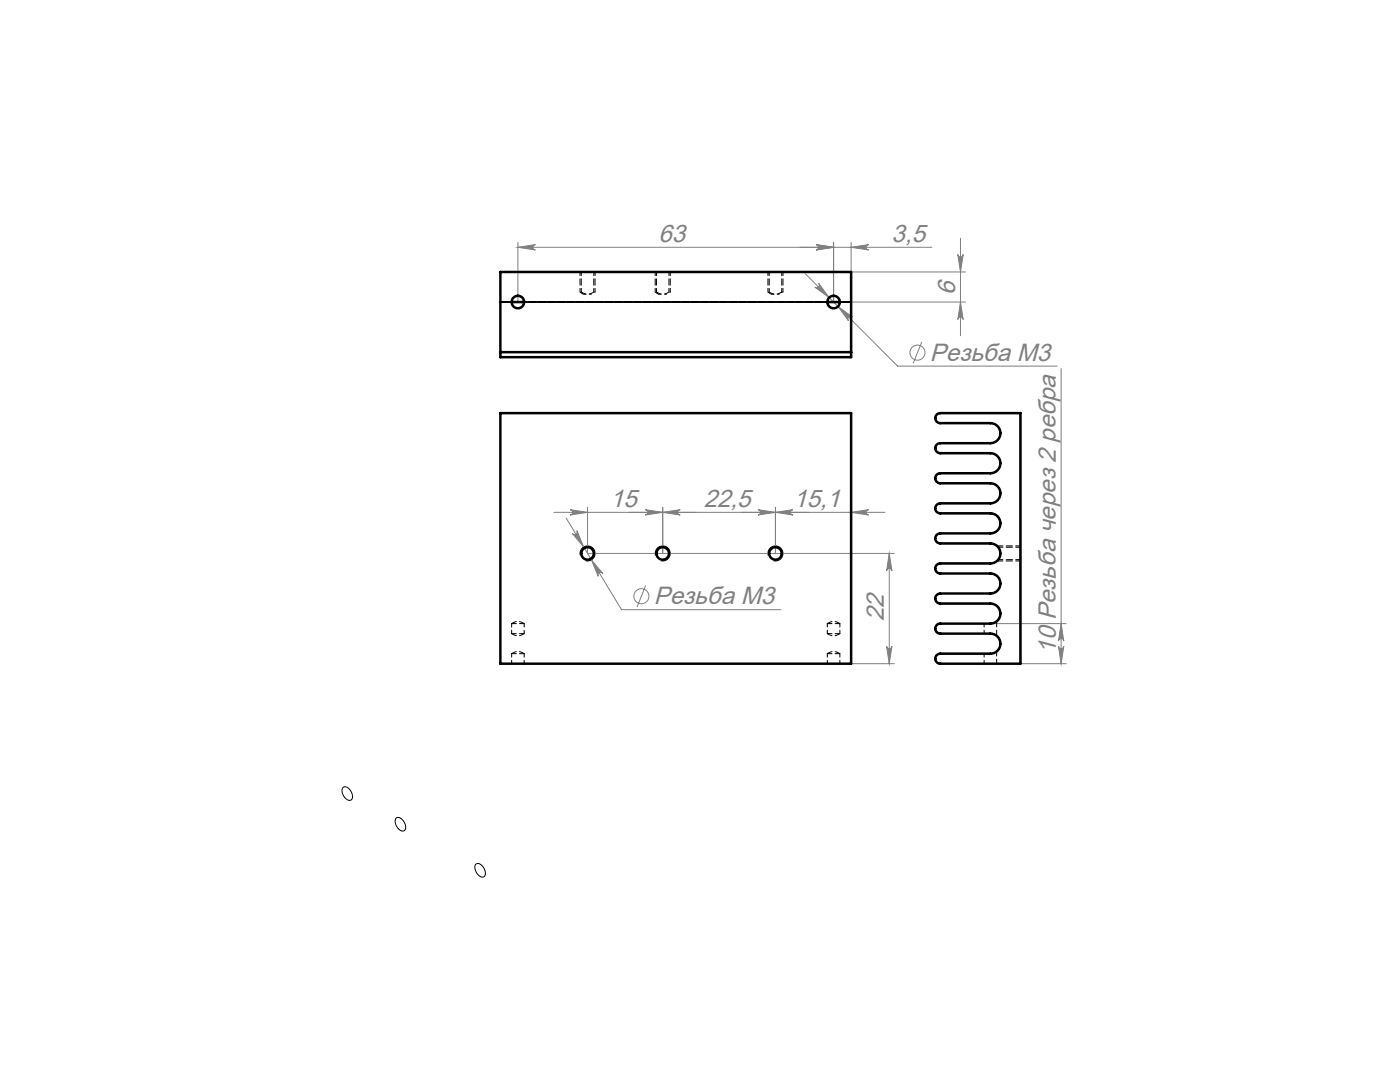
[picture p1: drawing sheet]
<svg xmlns="http://www.w3.org/2000/svg" width="279mm" height="216mm" viewBox="0 0 279 216" stroke-linecap="round" stroke-linejoin="round" font-family="sans-serif">
<defs><g id="words">
<g font-size="5" fill="#808080">
<text x="131.4" y="48.3">63</text>
<text x="177.9" y="48.3">3,5</text>
<text x="190.6" y="58.9" transform="rotate(-90 190.6 58.9)">6</text>
<text x="185.6" y="71.9">Резьба М3</text>
<text x="121.7" y="101.2">15</text>
<text x="140.5" y="101.2">22,5</text>
<text x="158.4" y="101.2">15,1</text>
<text x="130.5" y="120.6">Резьба М3</text>
<text x="176.4" y="123.9" transform="rotate(-90 176.4 123.9)">22</text>
<text x="210.7" y="130.4" transform="rotate(-90 210.7 130.4)">10 Резьба через 2 ребра</text>
</g>
</g></defs>
<g fill="none" stroke="#808080" stroke-width=".2">
<path d="M103.4 49.3l3.5-.5a.54 .54 0 0 0-.6 .5 .54 .54 0 0 0 .6 .6zM103.4 48.3v12M103.4 49.3h82.6M160.7 54.6l18.4 18.5h31.9M162.6 57.3a.54 .54 0 0 0 .8 0 .54 .54 0 0 0 0-.8l2.1 2.9zM162.9 48.8l3.5 .5-3.5 .6a.54 .54 0 0 0 .5-.6 .54 .54 0 0 0-.5-.5zM166.4 48.3v12M169.9 48.3v6M169.9 49.3l3.5-.5a.54 .54 0 0 0-.6 .5 .54 .54 0 0 0 .6 .6zM169.9 54.3h22.8M191.1 50.8a.54 .54 0 0 0 .6 .5 .54 .54 0 0 0 .5-.5l-.5 3.5zM191.7 47.5v19.5"/>
<path d="M166.4 60.3h26.3M167.2 61.2l2.9 2a.54 .54 0 0 0-.7 .1 .54 .54 0 0 0-.1 .7zM184 68.2l-1.8 4.3M191.7 60.3l.5 3.5a.54 .54 0 0 0-.5-.5 .54 .54 0 0 0-.6 .5zM211.8 73.5v58.9M110.5 102.2h66.1M113 103.4l11 18.3h31.9M113.8 101.7l3.5 .5-3.5 .6a.54 .54 0 0 0 .5-.6 .54 .54 0 0 0-.5-.5zM114.2 106.4a.54 .54 0 0 0 .7 .2 .54 .54 0 0 0 .2-.7l1.4 3.2zM117.3 101.2v9.2h61.2M118 111.7l2.3 2.7a.54 .54 0 0 0-.7-.1 .54 .54 0 0 0-.2 .7zM128.8 101.7l3.5 .5-3.5 .6a.54 .54 0 0 0 .5-.6 .54 .54 0 0 0-.5-.5z"/>
<path d="M128.9 116.8l-1.8 4.3M132.3 101.2v9.2M132.3 102.2l3.5-.5a.54 .54 0 0 0-.6 .5 .54 .54 0 0 0 .6 .6zM151.3 101.7l3.5 .5-3.5 .6a.54 .54 0 0 0 .5-.6 .54 .54 0 0 0-.5-.5zM154.8 101.2v9.2M154.8 102.2l3.5-.5a.54 .54 0 0 0-.6 .5 .54 .54 0 0 0 .6 .6zM169.9 102.2l3.5-.5a.54 .54 0 0 0-.6 .5 .54 .54 0 0 0 .6 .6zM177.5 110.4v22M177.5 110.4l.5 3.5a.54 .54 0 0 0-.5-.5 .54 .54 0 0 0-.6 .5zM169.9 132.4h8.6M176.9 128.9a.54 .54 0 0 0 .6 .5 .54 .54 0 0 0 .5-.5l-.5 3.5zM196.4 124.4h16.4"/>
<path d="M203.7 132.4h9.1M211.2 128.9a.54 .54 0 0 0 .6 .5 .54 .54 0 0 0 .5-.5l-.5 3.5zM211.8 124.4l.5 3.5a.54 .54 0 0 0-.5-.5 .54 .54 0 0 0-.6 .5z"/>
<circle cx="183.1" cy="70.4" r="1.5"/>
<circle cx="128" cy="119" r="1.5"/>
</g>
<path d="M115.8 110.8a1.5 1.5 0 0 1 1.3-1.9 1.5 1.5 0 0 1 1.7 1.7 1.5 1.5 0 0 1-1.9 1.3M130.8 110.8a1.5 1.5 0 0 1 1.3-1.9 1.5 1.5 0 0 1 1.7 1.7 1.5 1.5 0 0 1-1.9 1.3M153.3 110.8a1.5 1.5 0 0 1 1.3-1.9 1.5 1.5 0 0 1 1.7 1.7 1.5 1.5 0 0 1-1.9 1.3M68.5 157.1a1.66 1.66 0 0 1 1.9 1.7 .74 .74 0 0 1-.5 .9 .74 .74 0 0 1-.9-.4 1.68 1.68 0 0 1-.5-2.2zM79.1 163.2a1.66 1.66 0 0 1 1.9 1.7 .74 .74 0 0 1-.5 .9 .74 .74 0 0 1-.9-.4 1.68 1.68 0 0 1-.5-2.2zM95 172.4a1.66 1.66 0 0 1 1.9 1.7 .74 .74 0 0 1-.5 .9 .74 .74 0 0 1-.9-.4 1.68 1.68 0 0 1-.5-2.2z" fill="none" stroke="#000" stroke-width=".2"/>
<path d="M116 58.5l-.2-.2M131 58.5l-.2-.2M153.5 58.5l-.2-.2M199.2 109.1v-.2M199.2 111.9v-.2" fill="none" stroke="#000" stroke-width=".2" stroke-dasharray="1.3 .6" stroke-linecap="butt"/>
<path d="M118.1 58.7h-1.7M133.1 58.7h-1.7M155.6 58.7h-1.7" fill="none" stroke="#000" stroke-width=".2" stroke-dasharray="1.3 .6" stroke-dashoffset=".8" stroke-linecap="butt"/>
<path d="M115.8 54.3v4M118.8 58.3v-4M130.8 54.3v4M133.8 58.3v-4M153.3 54.3v4M156.3 58.3v-4" fill="none" stroke="#000" stroke-width=".2" stroke-dasharray="1.3 .6" stroke-dashoffset=".5"/>
<path d="M116.4 58.7l-.4-.2M118.8 58.3h-.1M131.4 58.7l-.4-.2M133.8 58.3h-.1M153.9 58.7l-.4-.2M156.3 58.3h-.1M199.2 111.7l.2-.4M199.2 109.2v-.1M199.2 111.9h.1M199.4 111.3l.1-.1" fill="none" stroke="#000" stroke-width=".2" stroke-dasharray="1.3 .6"/>
<path d="M199.2 111.9h4.5M203.7 108.9h-4.5" fill="none" stroke="#000" stroke-width=".2" stroke-dasharray="1.3 .6" stroke-dashoffset=".3"/>
<g fill="#808080">
<path d="M114.2 106.4l2.3 2.7-1.4-3.2a.54 .54 0 0 1-.2 .7 .54 .54 0 0 1-.7-.2zM118 111.7l1.4 3.3a.54 .54 0 0 1 .2-.7 .54 .54 0 0 1 .7 .1zM103.4 49.3l3.5-.5a.54 .54 0 0 0-.6 .5 .54 .54 0 0 0 .6 .6zM162.9 48.8l3.5 .5-3.5 .6a.54 .54 0 0 0 .5-.6 .54 .54 0 0 0-.5-.5zM162.6 57.3l2.9 2.1-2.1-2.9a.54 .54 0 0 1 0 .8 .54 .54 0 0 1-.8 0zM167.2 61.2l2.1 2.8a.54 .54 0 0 1 .1-.7 .54 .54 0 0 1 .7-.1z"/>
<path d="M151.3 101.7l3.5 .5-3.5 .6a.54 .54 0 0 0 .5-.6 .54 .54 0 0 0-.5-.5zM169.9 102.2l3.5-.5a.54 .54 0 0 0-.6 .5 .54 .54 0 0 0 .6 .6z"/>
<path d="M113.8 101.7l3.5 .5-3.5 .6a.54 .54 0 0 0 .5-.6 .54 .54 0 0 0-.5-.5zM132.3 102.2l3.5-.5a.54 .54 0 0 0-.6 .5 .54 .54 0 0 0 .6 .6z"/>
<path d="M128.8 101.7l3.5 .5-3.5 .6a.54 .54 0 0 0 .5-.6 .54 .54 0 0 0-.5-.5zM154.8 102.2l3.5-.5a.54 .54 0 0 0-.6 .5 .54 .54 0 0 0 .6 .6z"/>
<path d="M191.7 60.3l.5 3.5a.54 .54 0 0 0-.5-.5 .54 .54 0 0 0-.6 .5zM191.1 50.8a.54 .54 0 0 0 .6 .5 .54 .54 0 0 0 .5-.5l-.5 3.5zM211.2 128.9a.54 .54 0 0 0 .6 .5 .54 .54 0 0 0 .5-.5l-.5 3.5zM211.8 124.4l.5 3.5a.54 .54 0 0 0-.5-.5 .54 .54 0 0 0-.6 .5z"/>
<path d="M177.5 110.4l.5 3.5a.54 .54 0 0 0-.5-.5 .54 .54 0 0 0-.6 .5zM176.9 128.9a.54 .54 0 0 0 .6 .5 .54 .54 0 0 0 .5-.5l-.5 3.5z"/>
<path d="M162.9 48.8l3.5 .5-3.5 .6a.54 .54 0 0 0 .5-.6 .54 .54 0 0 0-.5-.5zM169.9 49.3l3.5-.5a.54 .54 0 0 0-.6 .5 .54 .54 0 0 0 .6 .6z"/>
</g>
<g fill="none" stroke="#000" stroke-width=".5">
<path d="M99.9 70.3v1h70v-1M99.9 70.3v-16h70v16M99.9 70.3h70M102.1 60.3h2.5M165.1 60.3h2.5M99.9 82.4h70v50h-70zM186.9 82.7l.8-.3h16v50h-16a1 1 0 0 1-1-1 1 1 0 0 1 1-1h10a2 2 0 0 0 2-2 2 2 0 0 0-2-2h-10a1 1 0 0 1-1-1 1 1 0 0 1 1-1h10a2 2 0 0 0 2-2 2 2 0 0 0-2-2h-10a1 1 0 0 1-1-1 1 1 0 0 1 1-1h10a2 2 0 0 0 2-2 2 2 0 0 0-2-2h-10a1 1 0 0 1-1-1 1 1 0 0 1 1-1h10a2 2 0 0 0 2-2 2 2 0 0 0-2-2h-10a1 1 0 0 1-1-1 1 1 0 0 1 1-1h10a2 2 0 0 0 2-2 2 2 0 0 0-2-2h-10a1 1 0 0 1-1-1 1 1 0 0 1 1-1h10a2 2 0 0 0 2-2 2 2 0 0 0-2-2h-10a1 1 0 0 1-1-1 1 1 0 0 1 1-1h10a2 2 0 0 0 2-2 2 2 0 0 0-2-2h-10a1 1 0 0 1-1-1 1 1 0 0 1 1-1h10a2 2 0 0 0 2-2 2 2 0 0 0-2-2h-10a1 1 0 0 1-1-.6 1 1 0 0 1 .2-1.1z"/>
<circle cx="103.4" cy="60.3" r="1.25"/>
<circle cx="166.4" cy="60.3" r="1.25"/>
<circle cx="117.3" cy="110.4" r="1.25"/>
<circle cx="132.3" cy="110.4" r="1.25"/>
<circle cx="154.8" cy="110.4" r="1.25"/>
</g>
<path d="M116 58.3l.2 .1a1.98 1.98 0 0 0 2.3-.1M131 58.3a2 2 0 0 0 2.5 0M153.5 58.3l.2 .1a1.98 1.98 0 0 0 2.3-.1M102.1 126.4a2 2 0 0 0 2.5 0M104.6 130.4a2 2 0 0 0-2.5 0M104.6 124.4a2 2 0 0 0-2.5 0M165.1 126.4a2 2 0 0 0 2.5 0M167.6 130.4a2 2 0 0 0-2.5 0M167.6 124.4a2 2 0 0 0-2.5 0M198.9 126.9v-2.9" fill="none" stroke="#000" stroke-width=".2" stroke-dasharray="1.3 .6" stroke-dashoffset=".2"/>
<path d="M199.2 111.7h4.5M203.7 109.2h-4.5M102.1 126.4h2.5M102.1 124.4h2.5M102.1 130.4h2.5M165.1 126.4h2.5M165.1 124.4h2.5M165.1 130.4h2.5" fill="none" stroke="#000" stroke-width=".2" stroke-dasharray="1.3 .6" stroke-dashoffset=".3"/>
<path d="M102.1 124.4v2M102.1 130.4v2M104.6 126.4v-2M104.6 132.4v-2M165.1 124.4v2M165.1 130.4v2M167.6 126.4v-2M167.6 132.4v-2M196.4 124.4v2M196.4 130.4v2" fill="none" stroke="#000" stroke-width=".2" stroke-dasharray="1.3 .6" stroke-dashoffset=".6"/>
<path d="M99.9 70.3h70M99.9 60.3h70M104.6 60.3h60.5M165.1 60.3h-60.5M169.9 70.3h-70M169.9 60.3h-70" fill="none" stroke="#000" stroke-width=".2" stroke-dasharray="1.3 .6" stroke-dashoffset="-.1"/>
<path d="M116 54.3v4M118.5 58.3v-4M131 54.3v4M133.5 58.3v-4M153.5 54.3v4M156 58.3v-4M99.9 60.3h2.2M102.1 60.3h-2.2M167.6 60.3h2.3M169.9 60.3h-2.3" fill="none" stroke="#000" stroke-width=".2" stroke-dasharray="1.3 .6" stroke-dashoffset=".5"/>
<path d="M103.3 59l.4 .1M156 58.3h-.1M166.3 59l.4 .1M102.1 60.3l.1-.4M104.6 60.2v.1M165.1 60.3l.1-.4M167.6 60.2v.1M199.2 111.7h.1M199.2 109.2h.1" fill="none" stroke="#000" stroke-width=".2" stroke-dasharray="1.3 .6"/>
<path d="M198.9 132.4v-2.4" fill="none" stroke="#000" stroke-width=".2" stroke-dasharray="1.3 .6" stroke-dashoffset=".4"/>
<use href="#words"/>
</svg>
